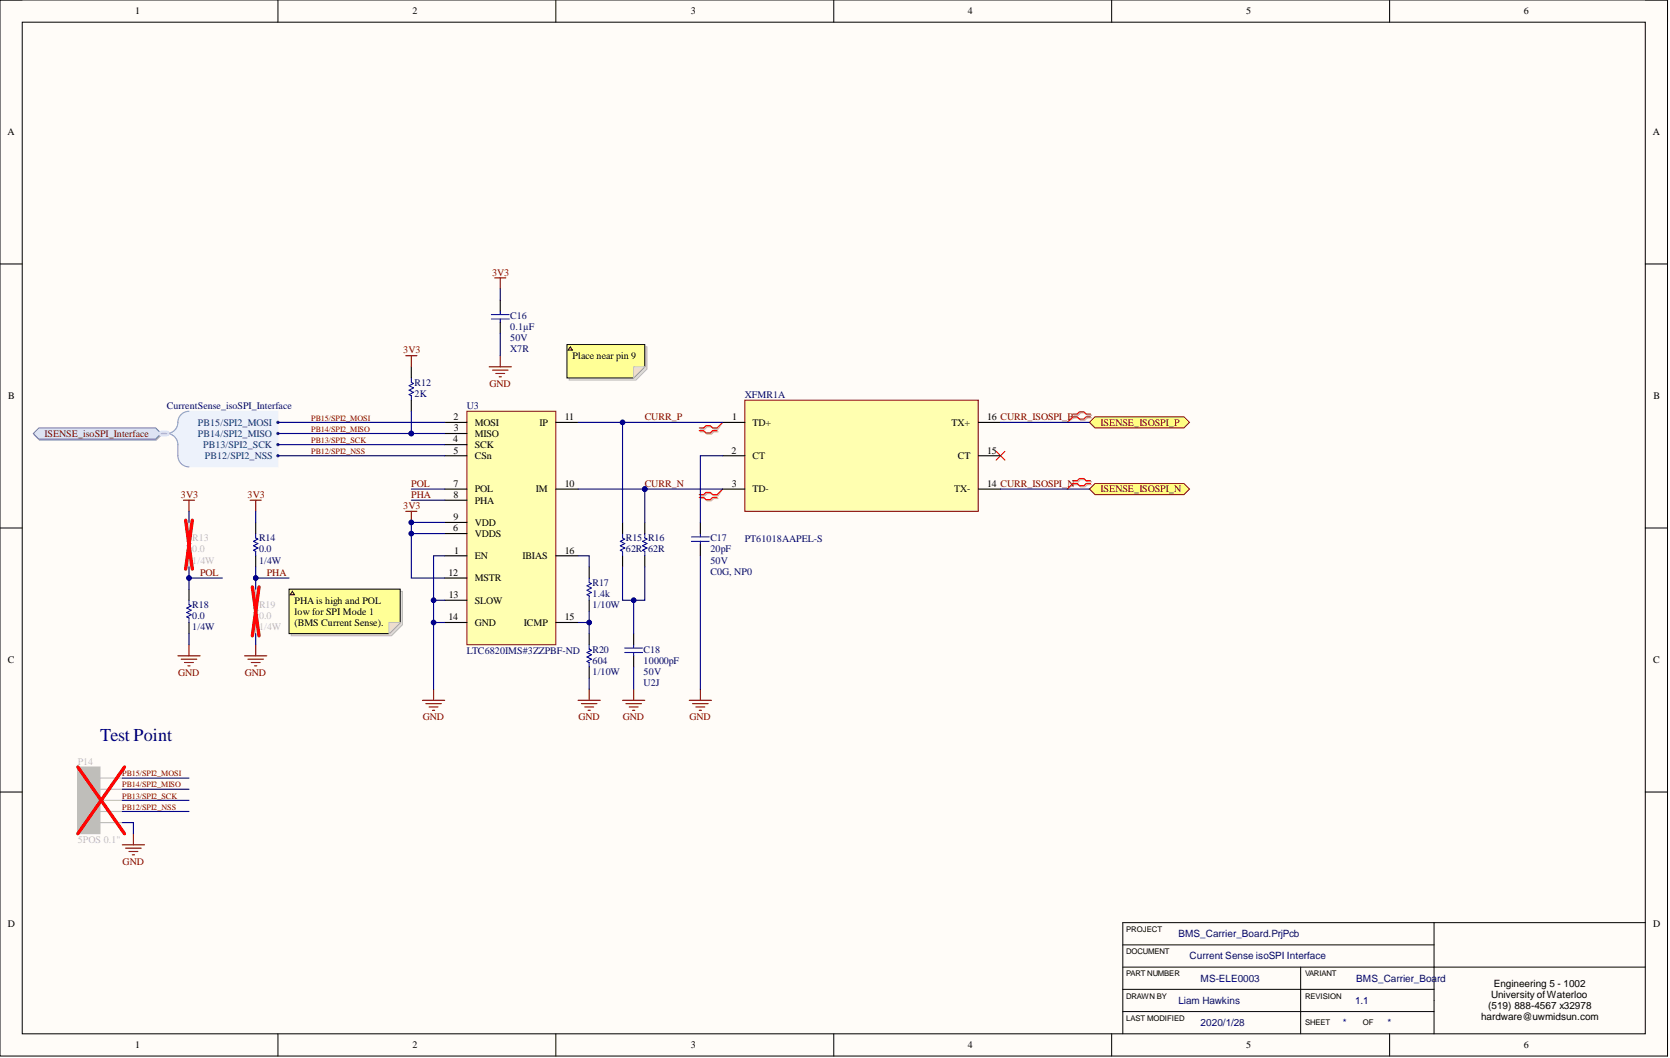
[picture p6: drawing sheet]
<svg xmlns="http://www.w3.org/2000/svg" width="381mm" height="241mm" viewBox="0 0 381 241" stroke-linecap="round" stroke-linejoin="round" font-family="sans-serif">
<defs><g id="words">
<text font-size="4.1" fill="#000080" x="22.8" y="168.9">Test Point</text>
<g font-size="2.3">
<text x="30.9" y="3.3">1</text>
<text x="94.1" y="3.3">2</text>
<text x="157.6" y="3.3">3</text>
<text x="220.8" y="3.3">4</text>
<text x="284.3" y="3.3">5</text>
<text x="347.6" y="3.3">6</text>
<text x="1.7" y="30.8">A</text>
<text x="377.1" y="30.8">A</text>
<text x="130.6" y="81.9">Place near pin 9</text>
<text x="1.9" y="91.1">B</text>
<text x="103.5" y="95.8">2</text>
<text x="128.8" y="95.8">11</text>
<text x="167.1" y="95.8">1</text>
<text x="225.2" y="95.8">16 CURR_ISOSPI_P</text>
<text x="377.2" y="91.1">B</text>
<text x="103.4" y="100.9">4</text>
<text x="103.6" y="98.4">3</text>
<text x="108.3" y="97.1">MOSI</text>
<text x="108.3" y="99.6">MISO</text>
<text x="123.1" y="97.1">IP</text>
<text x="171.7" y="97.1">TD+</text>
<text x="217.1" y="97.1">TX+</text>
<text x="103.5" y="103.4">5</text>
<text x="108.3" y="102.2">SCK</text>
<text x="108.3" y="104.7">CSn</text>
<text x="166.9" y="103.4">2</text>
<text x="171.7" y="104.7">CT</text>
<text x="218.5" y="104.7">CT</text>
<text x="225.2" y="103.4">15</text>
<text x="103.5" y="111">7</text>
<text x="103.5" y="113.6">8</text>
<text x="108.3" y="112.3">POL</text>
<text x="122.2" y="112.3">IM</text>
<text x="128.8" y="111">10</text>
<text x="167" y="111">3</text>
<text x="171.7" y="112.3">TD-</text>
<text x="217.7" y="112.3">TX-</text>
<text x="225.2" y="111">14 CURR_ISOSPI_N</text>
<text x="103.5" y="118.6">9</text>
<text x="108.3" y="114.8">PHA</text>
<text x="108.3" y="119.9">VDD</text>
<text x="103.4" y="121.2">6</text>
<text x="108.3" y="122.5">VDDS</text>
<text x="102.3" y="131.3">12</text>
<text x="103.6" y="126.3">1</text>
<text x="108.3" y="127.5">EN</text>
<text x="119.2" y="127.5">IBIAS</text>
<text x="128.8" y="126.3">16</text>
<text x="67.2" y="137.7">PHA is high and POL</text>
<text x="102.4" y="136.4">13</text>
<text x="108.3" y="132.6">MSTR</text>
<text x="108.3" y="137.7">SLOW</text>
<text x="67.2" y="140.2">low for SPI Mode 1</text>
<text x="67.2" y="142.7">(BMS Current Sense).</text>
<text x="102.3" y="141.5">14</text>
<text x="108.3" y="142.7">GND</text>
<text x="119.5" y="142.7">ICMP</text>
<text x="128.8" y="141.5">15</text>
<text x="1.8" y="151.3">C</text>
<text x="377.1" y="151.3">C</text>
<text x="1.8" y="211.5">D</text>
<text x="377.1" y="211.5">D</text>
<text x="340.2" y="227.7">University of Waterloo</text>
<text x="340.8" y="225.1">Engineering 5 - 1002</text>
<text x="337.9" y="232.7">hardware@uwmidsun.com</text>
<text x="339.5" y="230.2">(519) 888-4567 x32978</text>
<text x="30.9" y="239.1">1</text>
<text x="94.1" y="239.1">2</text>
<text x="157.6" y="239.1">3</text>
<text x="220.8" y="239.1">4</text>
<text x="284.3" y="239.1">5</text>
<text x="347.6" y="239.1">6</text>
</g>
<g font-size="2.3" fill="#800000">
<text x="112.3" y="62.9">3V3</text>
<text x="92" y="80.6">3V3</text>
<text x="111.7" y="88.2">GND</text>
<text x="147.1" y="95.8">CURR_P</text>
<text x="10.1" y="99.6">ISENSE_isoSPI_Interface</text>
<text x="251.1" y="97.1">ISENSE_ISOSPI_P</text>
<text x="41.3" y="113.6">3V3</text>
<text x="56.5" y="113.6">3V3</text>
<text x="93.8" y="111">POL</text>
<text x="93.8" y="113.6">PHA</text>
<text x="147.1" y="111">CURR_N</text>
<text x="251.1" y="112.3">ISENSE_ISOSPI_N</text>
<text x="92" y="116.1">3V3</text>
<text x="45.7" y="131.3">POL</text>
<text x="60.9" y="131.3">PHA</text>
<text x="40.7" y="154.1">GND</text>
<text x="55.9" y="154.1">GND</text>
<text x="96.5" y="164.3">GND</text>
<text x="132" y="164.3">GND</text>
<text x="142.1" y="164.3">GND</text>
<text x="157.3" y="164.3">GND</text>
<text x="28" y="197.2">GND</text>
</g>
<g font-size="2.3" fill="#000080">
<text x="116.4" y="75.3">0.1µF</text>
<text x="116.4" y="77.8">50V</text>
<text x="116.4" y="72.8">C16</text>
<text x="116.4" y="80.4">X7R</text>
<text x="94.6" y="88">R12</text>
<text x="38" y="93.3">CurrentSense_isoSPI_Interface</text>
<text x="94.6" y="90.5">2K</text>
<text x="106.5" y="93.3">U3</text>
<text x="169.9" y="90.8">XFMR1A</text>
<text x="59.1" y="123.5">R14</text>
<text x="142.8" y="123.5">R15 R16</text>
<text x="162.1" y="123.5">C17</text>
<text x="169.9" y="123.7">PT61018AAPEL-S</text>
<text x="59.1" y="126">0.0</text>
<text x="59.1" y="128.5">1/4W</text>
<text x="142.8" y="126">62R 62R</text>
<text x="162.1" y="126">20pF</text>
<text x="162.1" y="128.5">50V</text>
<text x="162.1" y="131.1">C0G, NP0</text>
<text x="135.2" y="136.1">1.4k</text>
<text x="135.2" y="133.6">R17</text>
<text x="43.9" y="141.2">0.0</text>
<text x="43.9" y="143.7">1/4W</text>
<text x="43.9" y="138.7">R18</text>
<text x="135.2" y="138.7">1/10W</text>
<text x="106.5" y="149.1">LTC6820IMS#3ZZPBF-ND</text>
<text x="135.2" y="148.8">R20</text>
<text x="146.8" y="148.8">C18</text>
<text x="135.2" y="151.4">604</text>
<text x="135.2" y="153.9">1/10W</text>
<text x="146.8" y="151.4">10000pF</text>
<text x="146.8" y="153.9">50V</text>
<text x="146.8" y="156.4">U2J</text>
<text x="268.8" y="213.7">BMS_Carrier_Board.PrjPcb</text>
<text x="271.4" y="218.8">Current Sense isoSPI Interface</text>
<text x="273.9" y="223.9">MS-ELE0003</text>
<text x="309.4" y="223.9">BMS_Carrier_Board</text>
<text x="268.8" y="228.9">Liam Hawkins</text>
<text x="309.2" y="228.9">1.1</text>
<text x="273.9" y="234">2020/1/28</text>
<text x="306.4" y="234">*</text>
<text x="316.5" y="234">*</text>
</g>
<g font-size="2.3" fill="#003a70">
<text x="45.1" y="97.1">PB15/SPI2_MOSI</text>
<text x="45.1" y="99.6">PB14/SPI2_MISO</text>
<text x="46.3" y="102.2">PB13/SPI2_SCK</text>
<text x="46.8" y="104.7">PB12/SPI2_NSS</text>
</g>
<g font-size="2.3" fill="#bfbebc">
<text x="43.9" y="123.5">R13</text>
<text x="43.9" y="126">0.0</text>
<text x="43.9" y="128.5">1/4W</text>
<text x="59.1" y="141.2">0.0</text>
<text x="59.1" y="143.7">1/4W</text>
<text x="59.1" y="138.7">R19</text>
<text x="17.8" y="174.4">P14</text>
<text x="20.2" y="178.2">1</text>
<text x="20" y="185.8">4</text>
<text x="20" y="180.8">2</text>
<text x="20" y="188.4">5</text>
<text x="17.8" y="192.2">5POS 0.1&quot;</text>
</g>
<g font-size="1.9" fill="#800000">
<text x="71" y="95.9">PB15/SPI2_MOSI</text>
<text x="71" y="101">PB13/SPI2_SCK</text>
<text x="71" y="98.4">PB14/SPI2_MISO</text>
<text x="71" y="103.5">PB12/SPI2_NSS</text>
<text x="27.9" y="179.6">PB14/SPI2_MISO</text>
<text x="27.9" y="177">PB15/SPI2_MOSI</text>
<text x="27.9" y="184.7">PB12/SPI2_NSS</text>
<text x="27.9" y="182.1">PB13/SPI2_SCK</text>
</g>
<g font-size="1.8">
<text x="256.9" y="212.5">PROJECT</text>
<text x="256.9" y="217.6">DOCUMENT</text>
<text x="256.9" y="227.8">DRAWN BY</text>
<text x="256.9" y="222.7">PART NUMBER</text>
<text x="297.8" y="227.8">REVISION</text>
<text x="297.8" y="222.7">VARIANT</text>
<text x="256.9" y="232.8">LAST MODIFIED</text>
<text x="297.8" y="233.8">SHEET</text>
<text x="310.9" y="233.8">OF</text>
</g>
</g></defs>
<path d="M0 0h380.4v240.9h-380.4z" fill-rule="evenodd" fill="#fffcf8"/>
<path d="M0 0h380.4v240.9h-380.4z" fill="none" stroke="#000" stroke-width=".23"/>
<path d="M5.1 5.1h370.3v230.7h-370.3z" fill-rule="evenodd" fill="#fffcf8"/>
<g fill="none" stroke="#000" stroke-width=".23">
<path d="M0 0h5.1M63.4 0v5.1M126.8 0v5.1M190.2 0v5.1M253.6 0v5.1M317 0v5.1M375.4 0h5v5.1M5.1 5.1h370.3v230.7h-370.3zM0 60.2h5.1M375.4 60.2h5M0 120.4h5.1M375.4 120.4h5"/>
<path d="M0 180.6h5.1M375.4 180.6h5M256.2 215.5h71M327.2 210.4v25.4M375.4 210.4h-119.2v25.4M63.4 235.8v5.1M126.8 235.8v5.1M190.2 235.8v5.1M253.6 235.8v5.1M256.2 230.7h71M256.2 220.6h119.2M256.2 225.6h71"/>
<path d="M296.7 220.6v15.2M317 235.8v5.1M380.4 235.8v5.1"/>
</g>
<path d="M227.2 102.9l2.1 2.1M229.3 102.9l-2.1 2.1" fill="none" stroke="#f00" stroke-width=".23"/>
<path d="M134.4 131.8v1l.5 .3-1 .5 1 .5-1 .5 1 .5-1 .5 .5 .3v1M157.8 123.5h4M157.8 122.5h4M159.8 121.7v.8M159.8 123.5v.7M134.4 147v1.1l.5 .2-1 .5 1 .5-1 .5 1 .5-1 .5 .5 .3v1" fill="none" stroke="#00f" stroke-width=".25"/>
<path d="M159.8 119.2v2.5M134.4 129.3v2.5M134.4 136.9v2.5M159.8 124.2v2.6M134.4 144.5v2.5M134.4 152.1v2.6" fill="none" stroke="#000" stroke-width=".25"/>
<g fill="none" stroke="#800000" stroke-width=".25">
<path d="M92.6 116.6h2.5M93.8 116.6v2.6M96.4 159.7h5M98.9 157.2v2.5M131.9 159.7h5.1M134.4 157.2v2.5M157.2 159.7h5.1M159.8 157.2v2.5M97.1 160.5h3.6M97.9 161.2h2M98.7 162h.5M132.6 160.5h3.6"/>
<path d="M133.4 161.2h2M134.2 162h.5M158 160.5h3.6M158.8 161.2h2M159.5 162h.5"/>
</g>
<circle cx="93.8" cy="119.2" r=".51" fill="#000080"/>
<circle cx="93.8" cy="119.2" r=".51" fill="none" stroke="#000080" stroke-width=".23"/>
<path d="M112.9 63.4h2.5M114.1 63.4v2.5M92.6 81.1h2.5M93.8 81.1v2.6M111.6 83.7h5.1M112.4 84.4h3.5M113.1 85.2h2M113.9 85.9h.5M114.1 81.1v2.6" fill="none" stroke="#800000" stroke-width=".25"/>
<path d="M112.1 72.8h4.1M112.1 71.7h4.1M114.1 71v.7M114.1 72.8v.7M93.8 86.2v1l.5 .3-1 .5 1 .5-1 .5 1 .5-1 .5 .5 .3v1" fill="none" stroke="#00f" stroke-width=".25"/>
<path d="M114.1 68.4v2.6M114.1 73.5v2.6M93.8 83.7v2.5M93.8 91.3v2.5" fill="none" stroke="#000" stroke-width=".25"/>
<path d="M159.8 98.5h1l.5 .5h1l.5-.5h1M159.8 97.9h1l.5-.5h1l.5 .5h1M245 94.7h1l.5-.5h1l.5 .5h1.1M245 95.3h1l.5 .5h1l.5-.5h1.1M159.8 113.7h1l.5 .5h1l.5-.5h1M159.8 113.1h1l.5-.5h1l.5 .5h1M245 109.9h1l.5-.5h1l.5 .5h1.1M245 110.5h1l.5 .5h1l.5-.5h1.1" fill="none" stroke="#d0a19e" stroke-width=".25"/>
<path d="M164.9 96.3l-1.1 1.6M245 95.3l-1.5 1M164.9 111.5l-1.1 1.6M245 110.5l-1.5 1" fill="none" stroke="#d0a19e" stroke-width=".23"/>
<path d="M159.5 98.2h1l.6 .5h1l.5-.5h1M159.5 97.6h1l.6-.5h1l.5 .5h1M244.7 94.4h1.1l.5-.5h1l.5 .5h1M244.7 95.1h1.1l.5 .5h1l.5-.5h1M159.5 113.5h1l.6 .5h1l.5-.5h1M159.5 112.8h1l.6-.5h1l.5 .5h1M244.7 109.6h1.1l.5-.5h1l.5 .5h1M244.7 110.3h1.1l.5 .5h1l.5-.5h1" fill="none" stroke="#f00" stroke-width=".25"/>
<path d="M164.9 96.3l-1.3 1.3M244.7 95.1l-1.2 1.2M164.9 111.5l-1.3 1.3M244.7 110.3l-1.2 1.2" fill="none" stroke="#f00" stroke-width=".23"/>
<circle cx="147.1" cy="111.5" r=".51" fill="#000080"/>
<circle cx="147.1" cy="111.5" r=".51" fill="none" stroke="#000080" stroke-width=".23"/>
<path d="M169.9 91.3h53.3v25.3h-53.3z" fill-rule="evenodd" fill="#ffffb0"/>
<path d="M169.9 91.3h53.3v25.3h-53.3z" fill="none" stroke="#800000" stroke-width=".23"/>
<path d="M164.9 96.3h5M223.2 96.3h5.1M164.9 103.9h5M164.9 111.5h5M223.2 103.9h5.1M223.2 111.5h5.1" fill="none" stroke="#000" stroke-width=".25"/>
<path d="M40.9 95.1l.9-1 1.3-.3h20.3v12.7h-20.3l-1.3-.3-.9-1-.3-1.3v-3.1l-.7-1.1-1.2-.8 1.2-.9 .7-1z" fill-rule="evenodd" fill="#edf2fb"/>
<path d="M40.9 95.1l.9-1 1.3-.3h20.3v12.7h-20.3l-1.3-.3-.9-1-.3-1.3v-3.1l-.7-1.1-1.2-.8 1.2-.9 .7-1z" fill="none" stroke="#edf2fb" stroke-width=".23"/>
<path d="M43.1 93.8a2.72 2.72 0 0 0-2.6 3.1 2.53 2.53 0 0 1-2.5 2 2.53 2.53 0 0 1 2.6 2.5 5 5 0 0 0 .5 4.1 2.53 2.53 0 0 0 2 1" fill="none" stroke="#8f9ec9" stroke-width=".25"/>
<circle cx="63.4" cy="96.3" r=".25" fill="#003a70"/>
<circle cx="63.4" cy="96.3" r=".25" fill="none" stroke="#003a70" stroke-width=".23"/>
<circle cx="63.4" cy="98.9" r=".25" fill="#003a70"/>
<circle cx="63.4" cy="98.9" r=".25" fill="none" stroke="#003a70" stroke-width=".23"/>
<circle cx="63.4" cy="101.4" r=".25" fill="#003a70"/>
<circle cx="63.4" cy="101.4" r=".25" fill="none" stroke="#003a70" stroke-width=".23"/>
<circle cx="63.4" cy="103.9" r=".25" fill="#003a70"/>
<circle cx="63.4" cy="103.9" r=".25" fill="none" stroke="#003a70" stroke-width=".23"/>
<path d="M7.7 99.1l1.3-1.2h26.6l1.3 1.2-1.3 1.3h-26.6z" fill-rule="evenodd" fill="#bac0ca"/>
<path d="M7.7 99.1l1.3-1.2h26.6l1.3 1.2-1.3 1.3h-26.6z" fill="none" stroke="#a6acb6" stroke-width=".23"/>
<path d="M7.6 98.9l1.3-1.3h26.6l1.3 1.3-1.3 1.2h-26.6z" fill-rule="evenodd" fill="#d5e4ff"/>
<path d="M7.6 98.9l1.3-1.3h26.6l1.3 1.3-1.3 1.2h-26.6z" fill="none" stroke="#71809b" stroke-width=".23"/>
<path d="M248.6 96.3l1.2-1.2h20.3l1.3 1.2-1.3 1.3h-20.3z" fill-rule="evenodd" fill="#ffff80"/>
<path d="M248.6 96.3l1.2-1.2h20.3l1.3 1.2-1.3 1.3h-20.3z" fill="none" stroke="#800000" stroke-width=".23"/>
<path d="M248.6 111.5l1.2-1.2h20.3l1.3 1.2-1.3 1.3h-20.3z" fill-rule="evenodd" fill="#ffff80"/>
<path d="M248.6 111.5l1.2-1.2h20.3l1.3 1.2-1.3 1.3h-20.3z" fill="none" stroke="#800000" stroke-width=".23"/>
<path d="M17.8 174.9h5v15.2h-5z" fill-rule="evenodd" fill="#bfbebc"/>
<path d="M17.8 174.9h5v15.2h-5z" fill="none" stroke="#bfbebc" stroke-width=".23"/>
<path d="M43.1 119.2v3.5l.5 .3-1 .5 1 .5-1 .5 1 .5-1 .5 .5 .2v3.6M58.3 134.4v3.5l.5 .3-1 .5 1 .5-1 .5 1 .5-1 .5 .5 .3v3.5M22.8 177.5h5.1M22.8 180h5.1M22.8 182.5h5.1M22.8 185.1h5.1M22.8 187.6h5.1" fill="none" stroke="#bfbebc" stroke-width=".25"/>
<path d="M42.4 118.6l1.5 11.2M43.9 118.6l-1.5 11.2M57.6 133.9l1.5 11.1M59.1 133.9l-1.5 11.1M17.8 174.9l10.6 15.2M28.4 174.9l-10.6 15.2" fill="none" stroke="#f00" stroke-width=".76"/>
<g fill="none" stroke="#800000" stroke-width=".25">
<path d="M41.8 114.1h2.6M43.1 114.1v2.5M57.1 114.1h2.5M58.3 114.1v2.5M40.6 149.6h5.1M41.3 150.3h3.6M42.1 151.1h2M42.9 151.9h.5M43.1 147v2.6M55.8 149.6h5.1M56.6 150.3h3.5M57.3 151.1h2"/>
<path d="M58.1 151.9h.5M58.3 147v2.6M142 159.7h5.1M144.6 157.2v2.5M142.8 160.5h3.5M143.6 161.2h2M144.3 162h.5M27.9 192.7h5.1M28.7 193.4h3.5M29.4 194.2h2M30.2 195h.5M30.4 190.1v2.6"/>
</g>
<path d="M43.1 136.9v1l.5 .3-1 .5 1 .5-1 .5 1 .5-1 .5 .5 .3v1M58.3 121.7v1l.5 .3-1 .5 1 .5-1 .5 1 .5-1 .5 .5 .2v1.1M142 121.7v1l.5 .3-1 .5 1 .5-1 .5 1 .5-1 .5 .5 .2v1.1M147.1 121.7v1l.5 .3-1 .5 1 .5-1 .5 1 .5-1 .5 .5 .2v1.1M142.5 148.8h4.1M142.5 147.8h4.1M144.6 147v.8M144.6 148.8v.8" fill="none" stroke="#00f" stroke-width=".25"/>
<path d="M58.3 119.2v2.5M142 119.2v2.5M147.1 119.2v2.5M43.1 134.4v2.5M58.3 126.8v2.5M142 126.8v2.5M147.1 126.8v2.5M43.1 142v2.5M144.6 144.5v2.5M144.6 149.6v2.5" fill="none" stroke="#000" stroke-width=".25"/>
<path d="M106.5 93.8h20.3v53.2h-20.3z" fill-rule="evenodd" fill="#ffffb0"/>
<path d="M106.5 93.8h20.3v53.2h-20.3z" fill="none" stroke="#800000" stroke-width=".23"/>
<g fill="none" stroke="#000" stroke-width=".25">
<path d="M101.4 96.3h5.1M101.4 98.9h5.1M126.8 96.3h5.1M101.4 101.4h5.1M101.4 103.9h5.1M101.4 111.5h5.1M101.4 114.1h5.1M101.4 119.2h5.1M126.8 111.5h5.1M101.4 121.7h5.1M101.4 131.8h5.1M101.4 136.9h5.1"/>
<path d="M101.4 126.8h5.1M126.8 126.8h5.1M101.4 142h5.1M126.8 142h5.1"/>
</g>
<path d="M164.9 103.9h-5.1v15.3M131.9 126.8h2.5v2.5M134.4 139.4v5.1M159.8 126.8v30.4" fill="none" stroke="#000080" stroke-width=".25"/>
<circle cx="134.4" cy="142" r=".51" fill="#000080"/>
<circle cx="134.4" cy="142" r=".51" fill="none" stroke="#000080" stroke-width=".23"/>
<path d="M131.9 142h2.5" fill="none" stroke="#000080" stroke-width=".25"/>
<circle cx="134.4" cy="142" r=".51" fill="#000080"/>
<circle cx="134.4" cy="142" r=".51" fill="none" stroke="#000080" stroke-width=".23"/>
<path d="M114.1 65.9v2.5M114.1 76.1v5M93.8 93.8v5.1M134.4 154.7v2.5" fill="none" stroke="#000080" stroke-width=".25"/>
<circle cx="93.8" cy="98.9" r=".51" fill="#000080"/>
<circle cx="93.8" cy="98.9" r=".51" fill="none" stroke="#000080" stroke-width=".23"/>
<path d="M63.4 98.9h30.4M63.4 103.9h38M63.4 101.4h38" fill="none" stroke="#000080" stroke-width=".25"/>
<circle cx="93.8" cy="98.9" r=".51" fill="#000080"/>
<circle cx="93.8" cy="98.9" r=".51" fill="none" stroke="#000080" stroke-width=".23"/>
<path d="M63.4 96.3h38M93.8 98.9h7.6" fill="none" stroke="#000080" stroke-width=".25"/>
<circle cx="93.8" cy="98.9" r=".51" fill="#000080"/>
<circle cx="93.8" cy="98.9" r=".51" fill="none" stroke="#000080" stroke-width=".23"/>
<path d="M228.3 96.3h20.3M228.3 111.5h20.3M93.8 121.7h7.6" fill="none" stroke="#000080" stroke-width=".25"/>
<circle cx="93.8" cy="121.7" r=".51" fill="#000080"/>
<circle cx="93.8" cy="121.7" r=".51" fill="none" stroke="#000080" stroke-width=".23"/>
<path d="M43.1 116.6v2.6M93.8 114.1h7.6M93.8 111.5h7.6M43.1 129.3v5.1M27.9 177.5h15.2M27.9 187.6h2.5v2.5M27.9 180h15.2M27.9 182.5h15.2M27.9 185.1h15.2" fill="none" stroke="#000080" stroke-width=".25"/>
<circle cx="43.1" cy="131.8" r=".51" fill="#000080"/>
<circle cx="43.1" cy="131.8" r=".51" fill="none" stroke="#000080" stroke-width=".23"/>
<path d="M58.3 129.3v5.1M43.1 144.5v2.5M58.3 144.5v2.5" fill="none" stroke="#000080" stroke-width=".25"/>
<circle cx="58.3" cy="131.8" r=".51" fill="#000080"/>
<circle cx="58.3" cy="131.8" r=".51" fill="none" stroke="#000080" stroke-width=".23"/>
<path d="M58.3 116.6v2.6M58.3 131.8h7.6" fill="none" stroke="#000080" stroke-width=".25"/>
<circle cx="58.3" cy="131.8" r=".51" fill="#000080"/>
<circle cx="58.3" cy="131.8" r=".51" fill="none" stroke="#000080" stroke-width=".23"/>
<path d="M43.1 131.8h7.6" fill="none" stroke="#000080" stroke-width=".25"/>
<circle cx="43.1" cy="131.8" r=".51" fill="#000080"/>
<circle cx="43.1" cy="131.8" r=".51" fill="none" stroke="#000080" stroke-width=".23"/>
<path d="M142 96.3v22.9M144.6 152.1v5.1" fill="none" stroke="#000080" stroke-width=".25"/>
<circle cx="142" cy="96.3" r=".51" fill="#000080"/>
<circle cx="142" cy="96.3" r=".51" fill="none" stroke="#000080" stroke-width=".23"/>
<path d="M131.9 96.3h33" fill="none" stroke="#000080" stroke-width=".25"/>
<circle cx="142" cy="96.3" r=".51" fill="#000080"/>
<circle cx="142" cy="96.3" r=".51" fill="none" stroke="#000080" stroke-width=".23"/>
<path d="M101.4 119.2h-7.6v12.6h7.6" fill="none" stroke="#000080" stroke-width=".25"/>
<circle cx="93.8" cy="119.2" r=".51" fill="#000080"/>
<circle cx="93.8" cy="119.2" r=".51" fill="none" stroke="#000080" stroke-width=".23"/>
<circle cx="93.8" cy="121.7" r=".51" fill="#000080"/>
<circle cx="93.8" cy="121.7" r=".51" fill="none" stroke="#000080" stroke-width=".23"/>
<path d="M98.9 142h2.5" fill="none" stroke="#000080" stroke-width=".25"/>
<circle cx="98.9" cy="142" r=".51" fill="#000080"/>
<circle cx="98.9" cy="142" r=".51" fill="none" stroke="#000080" stroke-width=".23"/>
<path d="M101.4 136.9h-2.5v20.3" fill="none" stroke="#000080" stroke-width=".25"/>
<circle cx="98.9" cy="142" r=".51" fill="#000080"/>
<circle cx="98.9" cy="142" r=".51" fill="none" stroke="#000080" stroke-width=".23"/>
<circle cx="98.9" cy="136.9" r=".51" fill="#000080"/>
<circle cx="98.9" cy="136.9" r=".51" fill="none" stroke="#000080" stroke-width=".23"/>
<path d="M101.4 126.8h-2.5v10.1" fill="none" stroke="#000080" stroke-width=".25"/>
<circle cx="98.9" cy="136.9" r=".51" fill="#000080"/>
<circle cx="98.9" cy="136.9" r=".51" fill="none" stroke="#000080" stroke-width=".23"/>
<path d="M142 129.3v7.6h5.1v-7.6" fill="none" stroke="#000080" stroke-width=".25"/>
<circle cx="144.6" cy="136.9" r=".51" fill="#000080"/>
<circle cx="144.6" cy="136.9" r=".51" fill="none" stroke="#000080" stroke-width=".23"/>
<path d="M144.6 136.9v7.6" fill="none" stroke="#000080" stroke-width=".25"/>
<circle cx="144.6" cy="136.9" r=".51" fill="#000080"/>
<circle cx="144.6" cy="136.9" r=".51" fill="none" stroke="#000080" stroke-width=".23"/>
<path d="M36.8 98.9h1.2" fill="none" stroke="#cbdaff" stroke-width="1.3"/>
<path d="M36.8 98.9h1.2" fill="none" stroke="#adbce7" stroke-width=".25"/>
<path d="M131.9 111.5h33" fill="none" stroke="#000080" stroke-width=".25"/>
<circle cx="147.1" cy="111.5" r=".51" fill="#000080"/>
<circle cx="147.1" cy="111.5" r=".51" fill="none" stroke="#000080" stroke-width=".23"/>
<path d="M147.1 111.5v7.7" fill="none" stroke="#000080" stroke-width=".25"/>
<circle cx="147.1" cy="111.5" r=".51" fill="#000080"/>
<circle cx="147.1" cy="111.5" r=".51" fill="none" stroke="#000080" stroke-width=".23"/>
<path d="M66.4 134.9h25.4v7.6l-2.5 2.5h-22.9z" fill-rule="evenodd" fill="#e0ddd7"/>
<path d="M66.4 134.9h25.4v7.6l-2.5 2.5h-22.9z" fill="none" stroke="#bfbdba" stroke-width=".23"/>
<path d="M65.9 134.4h25.4v7.6l-2.5 2.5h-22.9z" fill-rule="evenodd" fill="#ffff96"/>
<path d="M65.9 134.4h25.4v7.6l-2.5 2.5h-22.9z" fill="none" stroke="#000" stroke-width=".23"/>
<path d="M88.8 142h2.5l-2.5 2.5z" fill="#f2f0d8"/>
<path d="M88.8 142h2.5l-2.5 2.5z" fill="none" stroke="#bfbdba" stroke-width=".23"/>
<path d="M66.7 134.9l.5 .7h-1z" fill="#ffcc78"/>
<path d="M66.7 134.9l.5 .7h-1z" fill="none" stroke="#300" stroke-width=".23"/>
<path d="M129.9 79.1h17.7v5.1l-2.5 2.5h-15.2z" fill-rule="evenodd" fill="#e0ddd7"/>
<path d="M129.9 79.1h17.7v5.1l-2.5 2.5h-15.2z" fill="none" stroke="#bfbdba" stroke-width=".23"/>
<path d="M129.3 78.6h17.8v5.1l-2.5 2.5h-15.3z" fill-rule="evenodd" fill="#ffff96"/>
<path d="M129.3 78.6h17.8v5.1l-2.5 2.5h-15.3z" fill="none" stroke="#000" stroke-width=".23"/>
<path d="M144.6 83.7h2.5l-2.5 2.5z" fill="#f2f0d8"/>
<path d="M144.6 83.7h2.5l-2.5 2.5z" fill="none" stroke="#bfbdba" stroke-width=".23"/>
<path d="M130.1 79.1l.5 .8h-1z" fill="#ffcc78"/>
<path d="M130.1 79.1l.5 .8h-1z" fill="none" stroke="#300" stroke-width=".23"/>
<use href="#words"/>
</svg>
